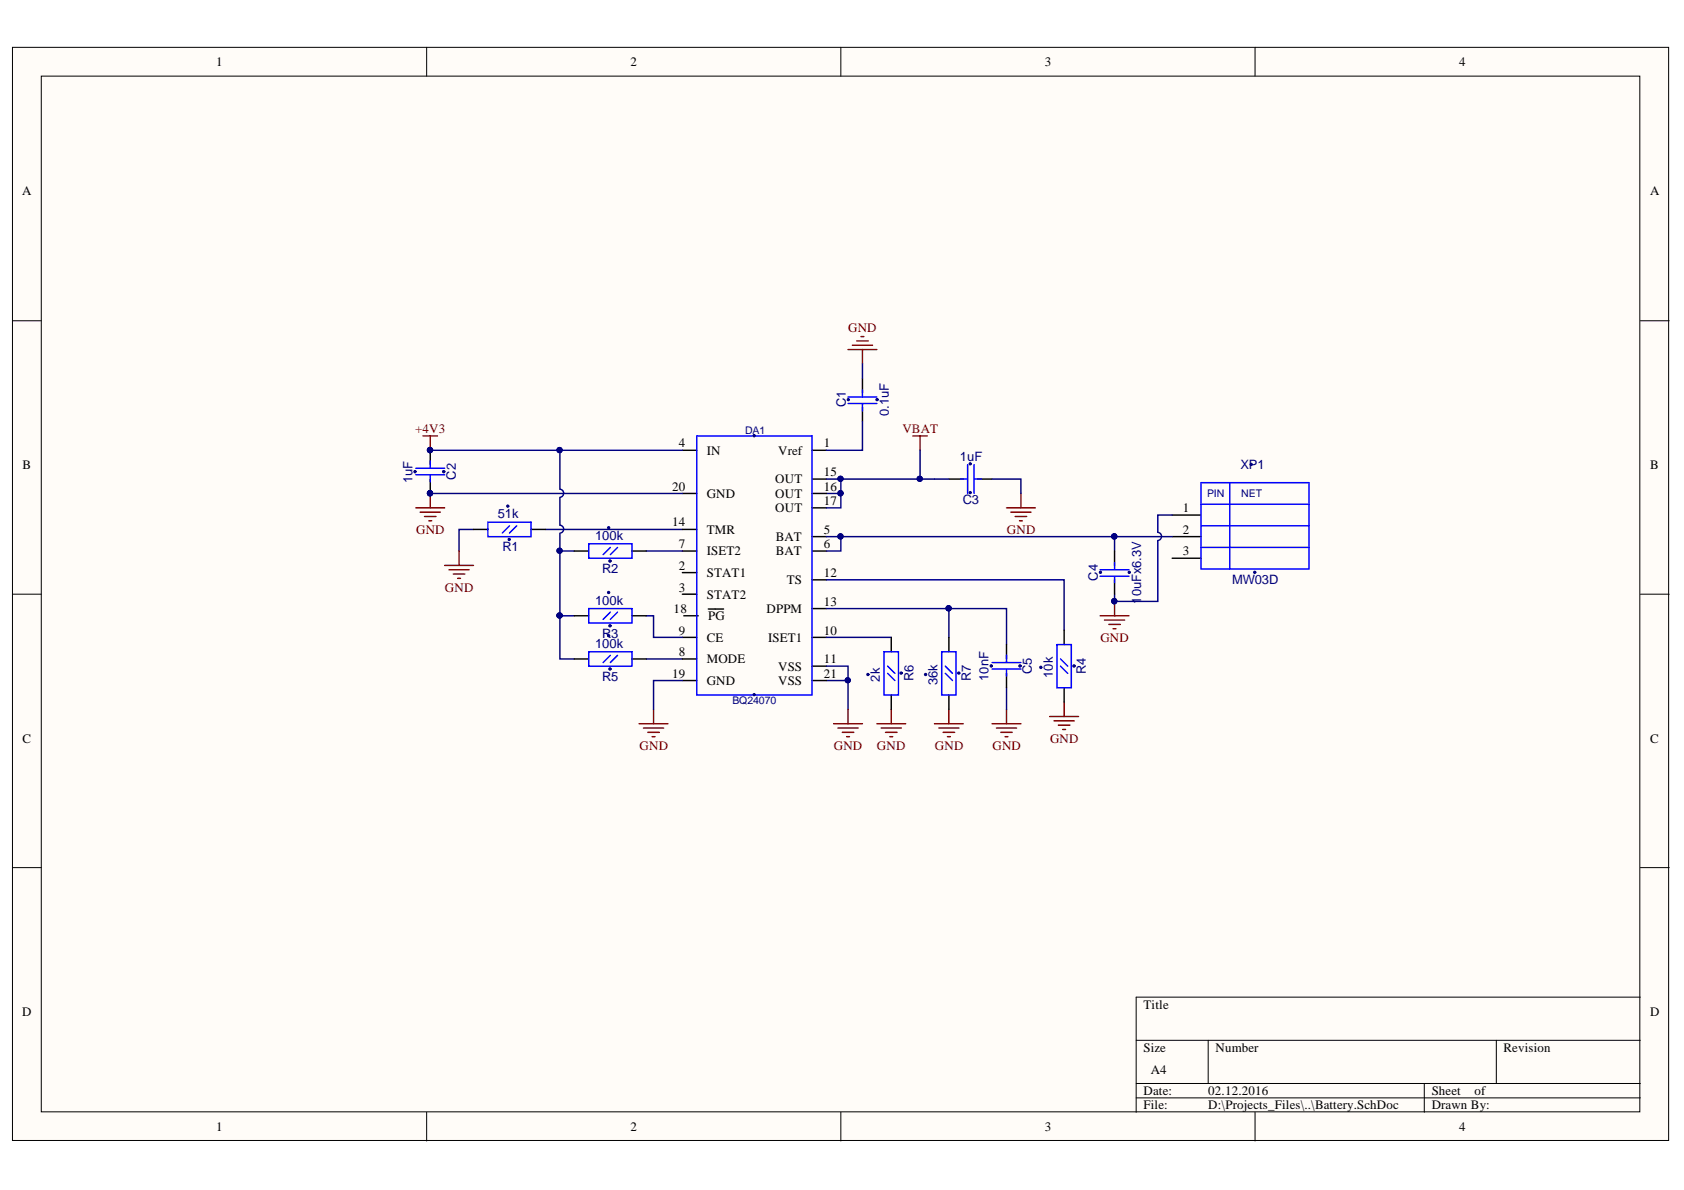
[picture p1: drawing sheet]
<svg xmlns="http://www.w3.org/2000/svg" width="297mm" height="210mm" viewBox="0 0 297 210" stroke-linecap="round" stroke-linejoin="round" font-family="sans-serif">
<defs><g id="words">
<g font-size="2.3">
<text x="38.1" y="11.7">1</text>
<text x="111.2" y="11.7">2</text>
<text x="184.3" y="11.7">3</text>
<text x="257.4" y="11.7">4</text>
<text x="3.9" y="34.5">A</text>
<text x="291.1" y="34.5">A</text>
<text x="4" y="82.7">B</text>
<text x="119.8" y="78.9">4</text>
<text x="124.7" y="80.2">IN</text>
<text x="137.3" y="80.2">Vref</text>
<text x="145.3" y="84">15</text>
<text x="145.3" y="78.9">1</text>
<text x="291.1" y="82.7">B</text>
<text x="118.6" y="86.5">20</text>
<text x="124.7" y="87.8">GND</text>
<text x="136.8" y="85.3">OUT</text>
<text x="136.8" y="87.8">OUT</text>
<text x="145.3" y="86.5">16</text>
<text x="145.3" y="89.1">17</text>
<text x="118.6" y="92.9">14</text>
<text x="124.7" y="94.1">TMR</text>
<text x="136.8" y="90.3">OUT</text>
<text x="136.8" y="95.4">BAT</text>
<text x="145.3" y="94.1">5</text>
<text x="208.6" y="94.1">2</text>
<text x="208.6" y="90.3">1</text>
<text x="119.8" y="100.5">2</text>
<text x="119.8" y="96.7">7</text>
<text x="124.7" y="101.7">STAT1</text>
<text x="124.7" y="97.9">ISET2</text>
<text x="136.8" y="97.9">BAT</text>
<text x="145.3" y="101.7">12</text>
<text x="145.3" y="96.7">6</text>
<text x="208.6" y="97.9">3</text>
<text x="119.8" y="104.4">3</text>
<text x="124.7" y="105.6">STAT2</text>
<text x="138.8" y="103">TS</text>
<text x="145.3" y="106.9">13</text>
<text x="118.8" y="108.2">18</text>
<text x="119.8" y="112">9</text>
<text x="124.7" y="113.2">CE</text>
<text x="124.9" y="109.4">PG</text>
<text x="135.2" y="108.2">DPPM</text>
<text x="135.5" y="113.2">ISET1</text>
<text x="145.3" y="112">10</text>
<text x="118.6" y="119.6">19</text>
<text x="119.8" y="115.8">8</text>
<text x="124.7" y="117">MODE</text>
<text x="137.3" y="118.3">VSS</text>
<text x="145.3" y="119.6">21</text>
<text x="145.3" y="117">11</text>
<text x="124.7" y="120.8">GND</text>
<text x="137.3" y="120.8">VSS</text>
<text x="4" y="131">C</text>
<text x="291.1" y="131">C</text>
<text x="3.9" y="179.2">D</text>
<text x="201.7" y="177.9">Title</text>
<text x="291.1" y="179.2">D</text>
<text x="201.7" y="185.6">Size</text>
<text x="214.4" y="185.6">Number</text>
<text x="265.2" y="185.6">Revision</text>
<text x="203" y="189.4">A4</text>
<text x="201.7" y="193.2">Date:</text>
<text x="201.7" y="195.7">File:</text>
<text x="213.1" y="193.2">02.12.2016</text>
<text x="213.1" y="195.7">D:\Projects_Files\..\Battery.SchDoc</text>
<text x="252.5" y="193.2">Sheet</text>
<text x="252.5" y="195.7">Drawn By:</text>
<text x="260.1" y="193.2">of</text>
<text x="38.1" y="199.5">1</text>
<text x="111.2" y="199.5">2</text>
<text x="184.3" y="199.5">3</text>
<text x="257.4" y="199.5">4</text>
</g>
<g font-size="2.3" fill="#800000">
<text x="149.6" y="58.6">GND</text>
<text x="73.2" y="76.4">+4V3</text>
<text x="159.2" y="76.4">VBAT</text>
<text x="73.4" y="94.1">GND</text>
<text x="177.6" y="94.1">GND</text>
<text x="78.5" y="104.4">GND</text>
<text x="194.1" y="113.2">GND</text>
<text x="185.2" y="131">GND</text>
<text x="112.8" y="132.2">GND</text>
<text x="147.1" y="132.2">GND</text>
<text x="154.7" y="132.2">GND</text>
<text x="164.9" y="132.2">GND</text>
<text x="175.1" y="132.2">GND</text>
</g>
<g font-size="2.3" fill="#000080">
<text x="149.2" y="71.8" transform="rotate(-90 149.2 71.8)">C1</text>
<text x="156.8" y="73.4" transform="rotate(-90 156.8 73.4)">0.1uF</text>
<text x="169.3" y="81.4">1uF</text>
<text x="218.8" y="82.7">XP1</text>
<text x="72.7" y="85.2" transform="rotate(-90 72.7 85.2)">1uF</text>
<text x="80.4" y="84.7" transform="rotate(-90 80.4 84.7)">C2</text>
<text x="169.8" y="89">C3</text>
<text x="87.8" y="91.3">51k</text>
<text x="105" y="95.2">100k</text>
<text x="88.6" y="97.3">R1</text>
<text x="106.2" y="101.1">R2</text>
<text x="105" y="106.6">100k</text>
<text x="193.7" y="102.4" transform="rotate(-90 193.7 102.4)">C4</text>
<text x="201.3" y="106.5" transform="rotate(-90 201.3 106.5)">10uFx6.3V</text>
<text x="217.3" y="103.1">MW03D</text>
<text x="106.2" y="112.5">R3</text>
<text x="105" y="114.2">100k</text>
<text x="182" y="118.9" transform="rotate(-90 182 118.9)">C5</text>
<text x="185.7" y="119.6" transform="rotate(-90 185.7 119.6)">10k</text>
<text x="191.6" y="118.9" transform="rotate(-90 191.6 118.9)">R4</text>
<text x="106.2" y="120.1">R5</text>
<text x="155.2" y="120.2" transform="rotate(-90 155.2 120.2)">2k</text>
<text x="161.1" y="120.2" transform="rotate(-90 161.1 120.2)">R6</text>
<text x="165.3" y="120.8" transform="rotate(-90 165.3 120.8)">36k</text>
<text x="171.3" y="120.2" transform="rotate(-90 171.3 120.2)">R7</text>
<text x="174.4" y="120.1" transform="rotate(-90 174.4 120.1)">10nF</text>
</g>
<g font-size="1.9" fill="#000080">
<text x="131.4" y="76.5">DA1</text>
<text x="213" y="87.7">PIN</text>
<text x="219" y="87.7">NET</text>
<text x="129.2" y="124.2">BQ24070</text>
</g>
</g></defs>
<g fill="#fffcf8" stroke="#000" stroke-width=".18">
<path d="M2.2 8.4h292.1v192.8h-292.1z"/>
<path d="M7.3 13.4h281.9v182.7h-281.9z"/>
</g>
<g fill="none" stroke="#000" stroke-width=".18">
<path d="M75.3 8.4v5M148.3 8.4v5M221.4 8.4v5M2.2 56.6h5.1M289.3 56.6h5.1M2.2 104.8h5.1M289.3 104.8h5.1M2.2 153h5.1M289.3 153h5.1M289.3 175.9h-88.9v20.3M75.3 196.2v5.1M148.3 196.2v5.1"/>
<path d="M200.4 183.5h88.9M200.4 191.1h88.9M200.4 193.7h88.9M213.1 183.5v7.6M221.4 196.2v5.1M251.2 191.1v5.1M263.9 183.5v7.6"/>
</g>
<g fill="none" stroke="#000080" stroke-width=".25">
<path d="M75.9 79.4h44.5M98.8 79.4v6.9a.72 .72 0 0 1 .6 .7 .72 .72 0 0 1-.6 .7M152.1 74.3v5.1h-6.3M152.1 64.2v2.5M162.3 79.4v5.1h5.1M75.9 87h44.5M83.5 93.4h-2.5v3.8M96.2 93.4h24.2M98.8 92.6a.71 .71 0 0 1 .6 .7 .71 .71 0 0 1-.6 .7M98.8 94.1v14.5M98.8 97.2h2.5M98.8 87.8v4.8"/>
<path d="M114 97.2h6.4M145.8 94.7h50.8M145.8 84.5h16.5M145.8 87h2.5M148.3 94.7v2.5h-2.5M148.3 84.5v5.1h-2.5M175 84.5h5.1v2.5M196.6 94.7h10.2M196.6 94.7v2.5M204.2 95.4v10.7h-7.6v-1.3M206.8 90.8h-2.6v3.1a.73 .73 0 0 1 .7 .7 .73 .73 0 0 1-.7 .7M98.8 108.6v7.6h2.5"/>
<path d="M98.8 108.6h2.5M114 108.6h1.3v3.8h5.1M114 116.2h6.4M145.8 117.5h3.8v7.6M145.8 102.3h41.9v8.9M145.8 112.4h11.4M145.8 107.3h21.6M167.4 107.3h10.1v6.4M167.4 107.3v5.1M120.4 120h-5.1v5.1M145.8 120h3.8M177.5 121.3v3.8"/>
</g>
<g fill="#000080" stroke="#000080" stroke-width=".18">
<circle cx="148.3" cy="87" r=".47"/>
<circle cx="75.8" cy="79.4" r=".46"/>
<circle cx="149.5" cy="120" r=".46"/>
<circle cx="133" cy="76.9" r=".21"/>
<circle cx="133" cy="122.5" r=".2"/>
<circle cx="148.3" cy="94.6" r=".47"/>
<circle cx="75.8" cy="87" r=".46"/>
<circle cx="196.5" cy="106" r=".46"/>
<circle cx="167.3" cy="107.3" r=".46"/>
<circle cx="98.7" cy="97.1" r=".46"/>
<circle cx="98.7" cy="108.6" r=".46"/>
<circle cx="220.7" cy="81.9" r=".2"/>
<circle cx="221.3" cy="101" r=".2"/>
<circle cx="196.5" cy="94.6" r=".46"/>
<circle cx="98.7" cy="79.4" r=".47"/>
<circle cx="154.7" cy="70.5" r=".21"/>
<circle cx="149.6" cy="70.5" r=".2"/>
<circle cx="171.1" cy="81.8" r=".2"/>
<circle cx="171.1" cy="86.9" r=".2"/>
<circle cx="148.3" cy="84.5" r=".46"/>
<circle cx="162.2" cy="84.5" r=".46"/>
<circle cx="73.2" cy="83.2" r=".21"/>
<circle cx="78.3" cy="83.2" r=".22"/>
<circle cx="107.6" cy="99" r=".22"/>
<circle cx="107.4" cy="93.1" r=".2"/>
<circle cx="107.6" cy="110.4" r=".22"/>
<circle cx="107.4" cy="104.5" r=".2"/>
<circle cx="107.6" cy="118" r=".22"/>
<circle cx="107.4" cy="112.1" r=".2"/>
<circle cx="89.8" cy="95.2" r=".21"/>
<circle cx="89.6" cy="89.3" r=".2"/>
<circle cx="199.2" cy="101" r=".2"/>
<circle cx="194.1" cy="101" r=".2"/>
<circle cx="189.4" cy="117.5" r=".22"/>
<circle cx="183.6" cy="117.7" r=".21"/>
<circle cx="169.1" cy="118.7" r=".21"/>
<circle cx="163.3" cy="119" r=".2"/>
<circle cx="159" cy="118.7" r=".21"/>
<circle cx="153.1" cy="119" r=".2"/>
<circle cx="174.8" cy="117.5" r=".21"/>
<circle cx="179.9" cy="117.5" r=".22"/>
</g>
<g fill="none" stroke="#800000" stroke-width=".25">
<path d="M151.9 59.4h.5M74.6 76.9h2.6M75.9 76.9v2.5M149.6 61.7h5.1M150.3 60.9h3.6M151.1 60.1h2M152.1 61.7v2.5M161 76.9h2.6M162.3 76.9v2.5M73.4 89.6h5M74.1 90.3h3.6M74.9 91.1h2"/>
<path d="M75.6 91.9h.5M75.9 87v2.6M78.4 99.7h5.1M81 97.2v2.5M177.5 89.6h5.1M178.3 90.3h3.6M179.1 91.1h2M179.8 91.9h.5M180.1 87v2.6M79.2 100.5h3.6M80 101.3h2M80.7 102h.5"/>
<path d="M194.1 108.6h5M194.8 109.4h3.6M195.6 110.1h2M196.3 110.9h.5M196.6 106.1v2.5M112.7 127.7h5.1M113.5 128.4h3.6M114.3 129.2h2M115 129.9h.5M115.3 125.1v2.6M147 127.7h5.1M147.8 128.4h3.6"/>
<path d="M148.6 129.2h2M149.3 129.9h.5M149.6 125.1v2.6M154.7 127.7h5M155.4 128.4h3.6M156.2 129.2h2M157 129.9h.5M157.2 125.1v2.6M164.8 127.7h5.1M165.6 128.4h3.6M166.4 129.2h2M167.1 129.9h.5"/>
<path d="M167.4 125.1v2.6M175 127.7h5.1M175.8 128.4h3.5M176.5 129.2h2.1M177.3 129.9h.5M177.5 125.1v2.6M185.2 126.4h5M185.9 127.1h3.6M186.7 127.9h2M187.4 128.7h.6M187.7 123.8v2.6"/>
</g>
<g fill="none" stroke="#000" stroke-width=".25">
<path d="M75.9 79.4v2.6M120.4 79.4h2.5M143.2 79.4h2.6M152.1 66.7v2.6M152.1 71.8v2.5M75.9 84.5v2.5M83.5 93.4h2.6M93.7 93.4h2.5M101.3 97.2h2.5M111.5 97.2h2.5M120.4 87h2.5M120.4 97.2h2.5"/>
<path d="M120.4 93.4h2.5M143.2 84.5h2.6M143.2 87h2.6M143.2 89.6h2.6M143.2 97.2h2.6M143.2 94.7h2.6M167.4 84.5h2.5M172.5 84.5h2.5M196.6 97.2v2.5M206.8 94.7h5M206.8 98.5h5M206.8 90.8h5"/>
<path d="M101.3 116.2h2.5M101.3 108.6h2.5M111.5 116.2h2.5M111.5 108.6h2.5M120.4 112.4h2.5M120.4 116.2h2.5M120.4 101h2.5M120.4 104.8h2.5M120.6 108.6h2.6M124.9 107.4h1.2M126.2 107.4h1.4M143.2 107.3h2.6"/>
<path d="M143.2 117.5h2.6M143.2 112.4h2.6M143.2 102.3h2.6M157.2 112.4v2.6M167.4 112.4v2.6M177.5 113.7v2.5M177.5 118.8v2.5M187.7 111.2v2.5M196.6 102.3v2.5M120.4 120h2.5M143.2 120h2.6M157.2 122.6v2.5"/>
<path d="M167.4 122.6v2.5M187.7 121.3v2.5"/>
</g>
<g fill="none" stroke="#00f" stroke-width=".25">
<path d="M122.9 76.9h20.3v45.7h-20.3zM149.6 70h5.1M149.6 71.2h5.1M152.1 68.8v1.2M152.1 71.3v1.2M73.4 83.7h5M73.4 82.6h5M75.9 81.3v1.2M75.9 83.8v1.2M86.1 92.1h7.6v2.6h-7.6zM89.9 92.8l-1.3 1.2M91.1 92.8l-1.2 1.2"/>
<path d="M103.8 95.9h7.7v2.6h-7.7zM107.7 96.6l-1.3 1.2M108.9 96.6l-1.2 1.2M169.4 84.5h1.3M170.7 82v5M171.8 82v5M171.9 84.5h1.2M196.6 99.3v1.2M211.8 85.1h19.1v15.3h-19.1zM211.8 96.6h19.1M211.8 92.8h19.1M211.8 88.9h19.1"/>
<path d="M216.9 85.1v15.3M103.8 107.3h7.7v2.6h-7.7zM103.8 115h7.7v2.5h-7.7zM107.7 108l-1.3 1.3M107.7 115.6l-1.3 1.3M108.9 108l-1.2 1.3M108.9 115.6l-1.2 1.3M155.9 115h2.6v7.6h-2.6zM156.6 117.5l1.2 1.3M156.6 118.8l1.2 1.2M166.1 115h2.5v7.6h-2.5zM166.7 117.5l1.3 1.3"/>
<path d="M166.7 118.8l1.3 1.2M175 118h5.1M175 116.9h5.1M177.5 115.5v1.2M177.5 118v1.3M186.4 113.7h2.6v7.6h-2.6zM187.1 116.2l1.2 1.3M187.1 117.5l1.2 1.3M194.1 100.5h5M194.1 101.6h5M196.6 101.8v1"/>
</g>
<use href="#words"/>
</svg>
